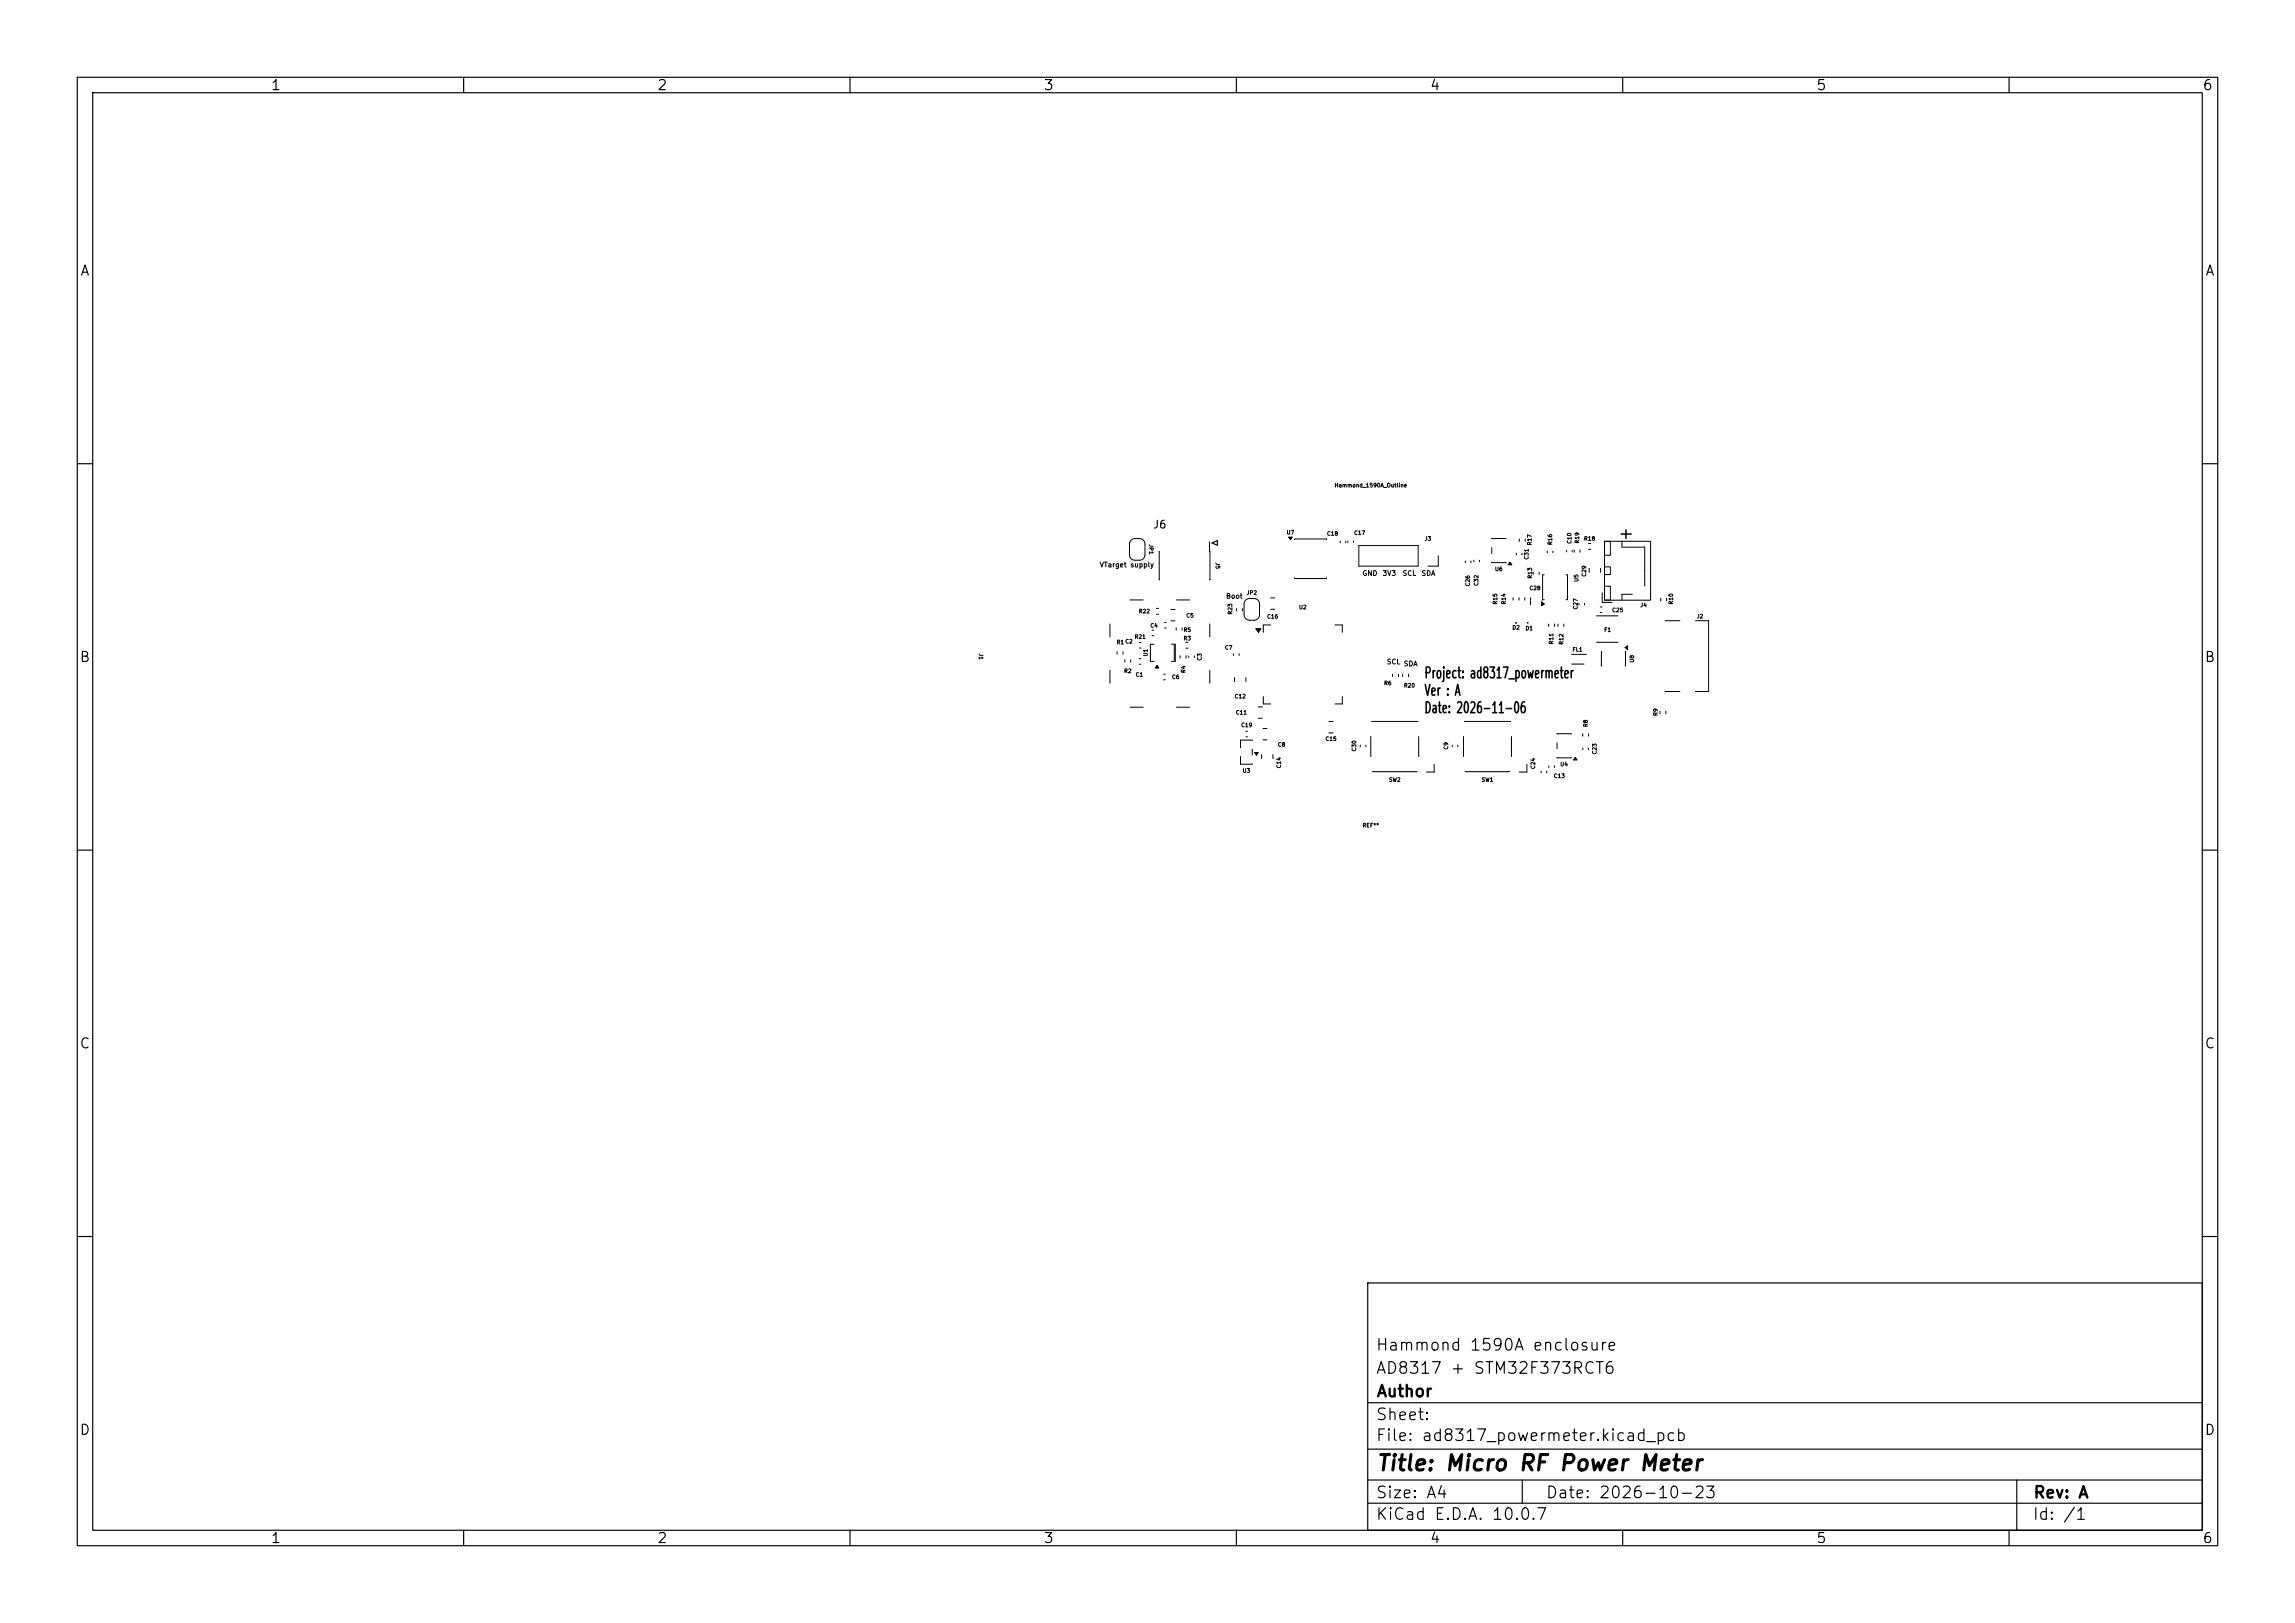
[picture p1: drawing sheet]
<svg xmlns="http://www.w3.org/2000/svg" width="297mm" height="210mm" viewBox="0 0 297 210" stroke-linecap="round" stroke-linejoin="round" font-family="sans-serif">
<defs><g id="words">
<text font-size="2" x="178" y="190.8">Title: Micro RF Power Meter</text>
<g font-size="1.5">
<text x="178" y="178.1">AD8317 + STM32F373RCT6</text>
<text x="178" y="175.1">Hammond 1590A enclosure</text>
<text x="178" y="184.1">Sheet:</text>
<text x="178" y="181.1">Author</text>
<text x="178" y="186.8">File: ad8317_powermeter.kicad_pcb</text>
<text x="178" y="197">KiCad E.D.A. 10.0.7</text>
<text x="178" y="194.2">Size: A4</text>
<text x="200" y="194.2">Date: 2026-10-23</text>
<text x="263" y="197">Id: /1</text>
<text x="263" y="194.2">Rev: A</text>
</g>
<g font-size="1.4">
<text x="184.3" y="88.1">Project: ad8317_powermeter</text>
<text x="184.3" y="90.4">Ver : A</text>
<text x="184.3" y="92.6">Date: 2026-11-06</text>
</g>
<g font-size="1.3">
<text x="35" y="12">1</text>
<text x="85" y="12">2</text>
<text x="135" y="12">3</text>
<text x="185" y="12">4</text>
<text x="235" y="12">5</text>
<text x="285" y="12">6</text>
<text x="10.3" y="36">A</text>
<text x="285.3" y="36">A</text>
<text x="10.2" y="86">B</text>
<text x="285.2" y="86">B</text>
<text x="10.2" y="136">C</text>
<text x="285.2" y="136">C</text>
<text x="10.2" y="186">D</text>
<text x="285.2" y="186">D</text>
<text x="35" y="200">1</text>
<text x="85" y="200">2</text>
<text x="135" y="200">3</text>
<text x="185" y="200">4</text>
<text x="235" y="200">5</text>
<text x="285" y="200">6</text>
</g>
<text font-size="1" x="149.1" y="68.6">J6</text>
<g font-size=".6">
<text x="142.3" y="73.6">VTarget supply</text>
<text x="158.6" y="77.6">Boot</text>
<text x="176.3" y="74.7">GND</text>
<text x="178.9" y="74.7">3V3</text>
<text x="181.5" y="74.7">SCL</text>
<text x="183.9" y="74.7">SDA</text>
<text x="179.4" y="86.1">SCL</text>
<text x="181.6" y="86.4">SDA</text>
</g>
<g font-size=".5">
<text x="172.6" y="63.2">Hammond_1590A_Outline</text>
<text x="148.6" y="70.4" transform="rotate(90 148.6 70.4)">JP1</text>
<text x="166.4" y="69.3">U7</text>
<text x="171.7" y="69.4">C18</text>
<text x="175.2" y="69.3">C17</text>
<text x="184.3" y="70.1">J3</text>
<text x="198.3" y="70.6" transform="rotate(-90 198.3 70.6)">R17</text>
<text x="201" y="70.6" transform="rotate(-90 201 70.6)">R16</text>
<text x="203.5" y="70.4" transform="rotate(-90 203.5 70.4)">C10</text>
<text x="204.5" y="70.4" transform="rotate(-90 204.5 70.4)">R19</text>
<text x="204.9" y="70.1">R18</text>
<text x="157.2" y="72.7" transform="rotate(90 157.2 72.7)">J5</text>
<text x="161.3" y="77.1">JP2</text>
<text x="190.3" y="75.9" transform="rotate(-90 190.3 75.9)">C26</text>
<text x="191.4" y="75.9" transform="rotate(-90 191.4 75.9)">C32</text>
<text x="193.4" y="74">U6</text>
<text x="197.9" y="76.5">C28</text>
<text x="197.9" y="72.5" transform="rotate(-90 197.9 72.5)">C31</text>
<text x="198.4" y="74.9" transform="rotate(-90 198.4 74.9)">R13</text>
<text x="204.4" y="75.4" transform="rotate(-90 204.4 75.4)">U5</text>
<text x="205.4" y="74.7" transform="rotate(-90 205.4 74.7)">C29</text>
<text x="144.5" y="83.5">R1C2</text>
<text x="146.8" y="82.8">R21</text>
<text x="147.3" y="79.5">R22</text>
<text x="148.8" y="81.3">C4</text>
<text x="153.1" y="83">R3</text>
<text x="153.1" y="81.9">R5</text>
<text x="153.5" y="80">C5</text>
<text x="159.6" y="79.6" transform="rotate(-90 159.6 79.6)">R23</text>
<text x="163.9" y="80.2">C16</text>
<text x="168" y="79">U2</text>
<text x="193.9" y="78.3" transform="rotate(-90 193.9 78.3)">R15</text>
<text x="195" y="78.3" transform="rotate(-90 195 78.3)">R14</text>
<text x="195.7" y="81.6">D2</text>
<text x="197.4" y="81.7">D1</text>
<text x="201.1" y="83.4" transform="rotate(-90 201.1 83.4)">R11</text>
<text x="202.4" y="83.5" transform="rotate(-90 202.4 83.5)">R12</text>
<text x="204.3" y="78.9" transform="rotate(-90 204.3 78.9)">C27</text>
<text x="207.5" y="81.9">F1</text>
<text x="208.6" y="79.3">C25</text>
<text x="212.2" y="78.7">J4</text>
<text x="216.6" y="78.3" transform="rotate(-90 216.6 78.3)">R10</text>
<text x="219.5" y="80.1">J2</text>
<text x="126.6" y="84.5" transform="rotate(90 126.6 84.5)">J1</text>
<text x="145.4" y="87.2">R2</text>
<text x="146.9" y="87.7">C1</text>
<text x="148.6" y="85" transform="rotate(-90 148.6 85)">U1</text>
<text x="151.6" y="88">C6</text>
<text x="153.5" y="87.1" transform="rotate(-90 153.5 87.1)">R4</text>
<text x="155.6" y="85.5" transform="rotate(-90 155.6 85.5)">C3</text>
<text x="158.5" y="84.2">C7</text>
<text x="179.1" y="88.8">R6</text>
<text x="181.6" y="89.1">R20</text>
<text x="203.4" y="84.4">FL1</text>
<text x="211.6" y="85.8" transform="rotate(-90 211.6 85.8)">U8</text>
<text x="159.7" y="90.5">C12</text>
<text x="159.9" y="92.6">C11</text>
<text x="160.6" y="94.2">C19</text>
<text x="171.5" y="96">C15</text>
<text x="205.6" y="94.1" transform="rotate(-90 205.6 94.1)">R8</text>
<text x="214.6" y="92.7" transform="rotate(-90 214.6 92.7)">R9</text>
<text x="160.7" y="100.1">U3</text>
<text x="165.3" y="96.7">C8</text>
<text x="165.9" y="99.5" transform="rotate(-90 165.9 99.5)">C14</text>
<text x="175.6" y="97.3" transform="rotate(-90 175.6 97.3)">C30</text>
<text x="179.7" y="101.3">SW2</text>
<text x="187.5" y="97.1" transform="rotate(-90 187.5 97.1)">C9</text>
<text x="191.7" y="101.3">SW1</text>
<text x="198.8" y="99.6" transform="rotate(-90 198.8 99.6)">C24</text>
<text x="201" y="100.8">C13</text>
<text x="201.9" y="99.3">U4</text>
<text x="206.7" y="97.7" transform="rotate(-90 206.7 97.7)">C23</text>
<text x="176.3" y="107.2">REF**</text>
</g>
</g></defs>
<g fill="none" stroke="#000" stroke-width=".15">
<path d="M10 10h277v190h-277zM12 12h273v186h-273zM60 10v2M110 10v2M160 10v2M210 10v2M260 10v2M10 60h2M156.8 70.3l.7-.3v.6zM285 60h2M10 110h2M285 110h2"/>
<path d="M10 160h2M177 166h108v32h-108zM285 160h2M60 198v2M110 198v2M160 198v2M177 194.5h108M177 191.5h108M177 187.5h108M177 181.5h108M197 191.5v3M210 198v2"/>
<path d="M260 198v2M261 191.5v6.5"/>
</g>
<path d="M209.8 69.1h1.3M210.4 68.6v1.1" fill="none" stroke="#000" stroke-width=".19"/>
<g fill="none" stroke="#000" stroke-width=".13">
<path d="M146.3 77.6h1.6M146.4 69.9l.3-.2h.8a.7 .7 0 0 1 .7 .7v1.4a.7 .7 0 0 1-.7 .7h-.6a.7 .7 0 0 1-.7-.7v-1.5zM149.6 78.7h.3M149.6 79.5h.3M150.1 71.4h-.1v3.6h.1M151.5 78.9h.6M152.3 77.6h1.6M156.5 70.1v1.3h.1v3.6h-.1M160 78.7v.4M160.8 78.7v.4M161.2 77.7l.4-.2 .7-.1a.7 .7 0 0 1 .7 .8v1.4a.7 .7 0 0 1-.7 .7h-.6a.7 .7 0 0 1-.7-.7v-1.5zM164.4 77.4h.6"/>
<path d="M164.4 78.8h.6M166.8 69.5h.4l-.2 .3zM167.5 69.8v-.1h4.2v.1M167.5 74.8v.1h4.2v-.1M173.4 70v.2M174.2 70v.2M174.4 70v.2M175.2 70v.2M175.8 70.6h7.7v2.7h-7.7zM186.1 71.9v1.4h-1.3M189.6 72.6v.2M190.4 72.6v.2"/>
<path d="M190.7 72.5v.2M191.5 72.5v.2M193.1 69.7h1.8M193.1 70.9v.7M193.1 72.8h1.8M195.4 72.7l.3 .4h-.5zM195.8 77.3v.4M196.2 71.6v.2M196.6 77.3v.4M196.6 69.7v.4M197 71.6v.2M197.3 77.3v.4"/>
<path d="M197.4 69.7v.4M198.1 77.7v.6M198.1 77.3v.4M198.4 74v.3M199.2 74v.3M199.5 77.9l.3 .2-.3 .3zM199.5 77.7v.6M199.8 74.4h-.2v3.2h.2M200.2 71.3v.2M201 71.3v.2M202.7 74.4h.2v3.2h-.2M202.7 71.2v.2"/>
<path d="M203.5 71.2v.2M203.7 71.2v.3M204.3 78.1v.2M204.5 71.2v.3M205.1 78.1v.2M205.6 70.3h.3M205.6 71.1h.3M205.7 73.5v.6M206.6 79.7h2.8M207.1 78.5h.2M207.1 79.3h.2M207.1 73.5v.6"/>
<path d="M207.3 76.7v1.3h1.3M207.6 70h6v7.7h-6zM207.7 70h.7v1.9h-.7zM207.7 73.4h.7v1h-.7zM207.7 75.8h.7v1.9h-.7zM209.9 70.1v.7h2.9v5M211.2 76.9h-1.3v.8M214.9 77.4v.4M215.7 77.4v.4M143.6 80.7v1.7M143.6 86.7v1.7M144.6 84.3v.3"/>
<path d="M145.3 84.3v.3M145.6 85.4v.3M146.3 91.5h1.6M146.3 85.4v.3M147.4 85.2h.2M147.4 86h.2M147.4 83.1h.3M147.4 83.9h.3M149.1 81.5h.2M149.1 82.3h.2M149.3 83.4h-.4v2.2h.4M149.7 86.1l.3 .3h-.5z"/>
<path d="M150.6 87.2h.2M150.6 88h.2M150.7 80.5h.2M150.7 81.3h.2M151.5 80.3h.6M151.6 83.4h.5v2.2h-.5M152 83.5v2M152.2 81.2v.4M152.3 91.5h1.6M152.7 84.8v.4M153 81.2v.4M153.4 83.1h.4"/>
<path d="M153.4 83.9h.4M153.5 84.8v.4M153.8 84.9v.2M154.6 84.9v.2M156.6 80.7v1.7M156.6 86.7v1.7M159.6 84.6v.2M159.8 87.7v.5M160.4 84.6v.2M160.5 97.9v1l1.6-.1M161.2 94.6h.2M161.2 95.3h.2"/>
<path d="M161.2 87.7v.5M162.1 95.8h-1.6v1M162.1 96.9v.8M162.4 97.4h.4l-.2 .3zM162.5 81.3h.7l-.3 .5zM162.8 91.5h.6M162.8 92.9h.6M163.3 97.6v.6M163.4 94.3h.6M163.4 95.7h.6M163.5 90.1v1h.9M164.4 80.9h-.9v.9"/>
<path d="M164.7 97.6v.6M172 93.4h.5M172 94.8h.5M172.8 80.9h.9v.9M173.7 90.1v1h-.9M176 96.4v.2M176.8 96.4v.2M177.4 95.3v2.6M177.5 93.4h6M177.6 99.9h5.8M180.2 87.2v.3M181 87.2v.3"/>
<path d="M181.5 87.2v.3M182.3 87.2v.3M183.6 95.3v2.6M185.6 98.9v1h-1M187.9 96.4v.2M188.7 96.4v.2M189.4 95.3v2.6M189.5 93.4h6M189.6 99.9h5.8M195.6 95.3v2.6M197.6 98.9v1h-1M199.4 99.8v.2"/>
<path d="M200.2 99.8v.2M200.4 80.7v.4M200.4 99.1v.2M201.2 99.1v.2M201.2 80.7v.4M201.5 95h1.8M201.5 96.1v.8M201.5 98h1.8M201.6 80.7v.4M202.4 80.7v.4M203.4 85.9h1.6M203.4 84.7h1.9"/>
<path d="M203.9 98l.2 .3h-.5zM204.8 94.9v.4M204.8 96.8v.2M205.6 96.8v.2M205.6 94.9v.4M206.6 83.1h2.8M207.3 84.3v1.9M210.3 83.8l.3-.2v.4zM210.3 84.3v1.9M214.8 92v.4M215.5 89.5h1.9M215.5 80.3h1.9"/>
<path d="M215.6 92v.4M219.4 80.3h1.7v9.2h-1.7"/>
<circle cx="196.2" cy="80.6" r=".05"/>
<circle cx="197.7" cy="80.6" r=".05"/>
</g>
<path d="M166.8 69.5h.4l-.2 .3zM195.4 72.7l.3 .4h-.5zM199.5 77.9l.3 .2-.3 .3zM149.7 86.1l.3 .3h-.5zM162.4 97.4h.4l-.2 .3zM162.5 81.3h.7l-.3 .5zM203.9 98l.2 .3h-.5zM210.3 83.8l.3-.2v.4z" fill="#000"/>
<use href="#words"/>
</svg>
